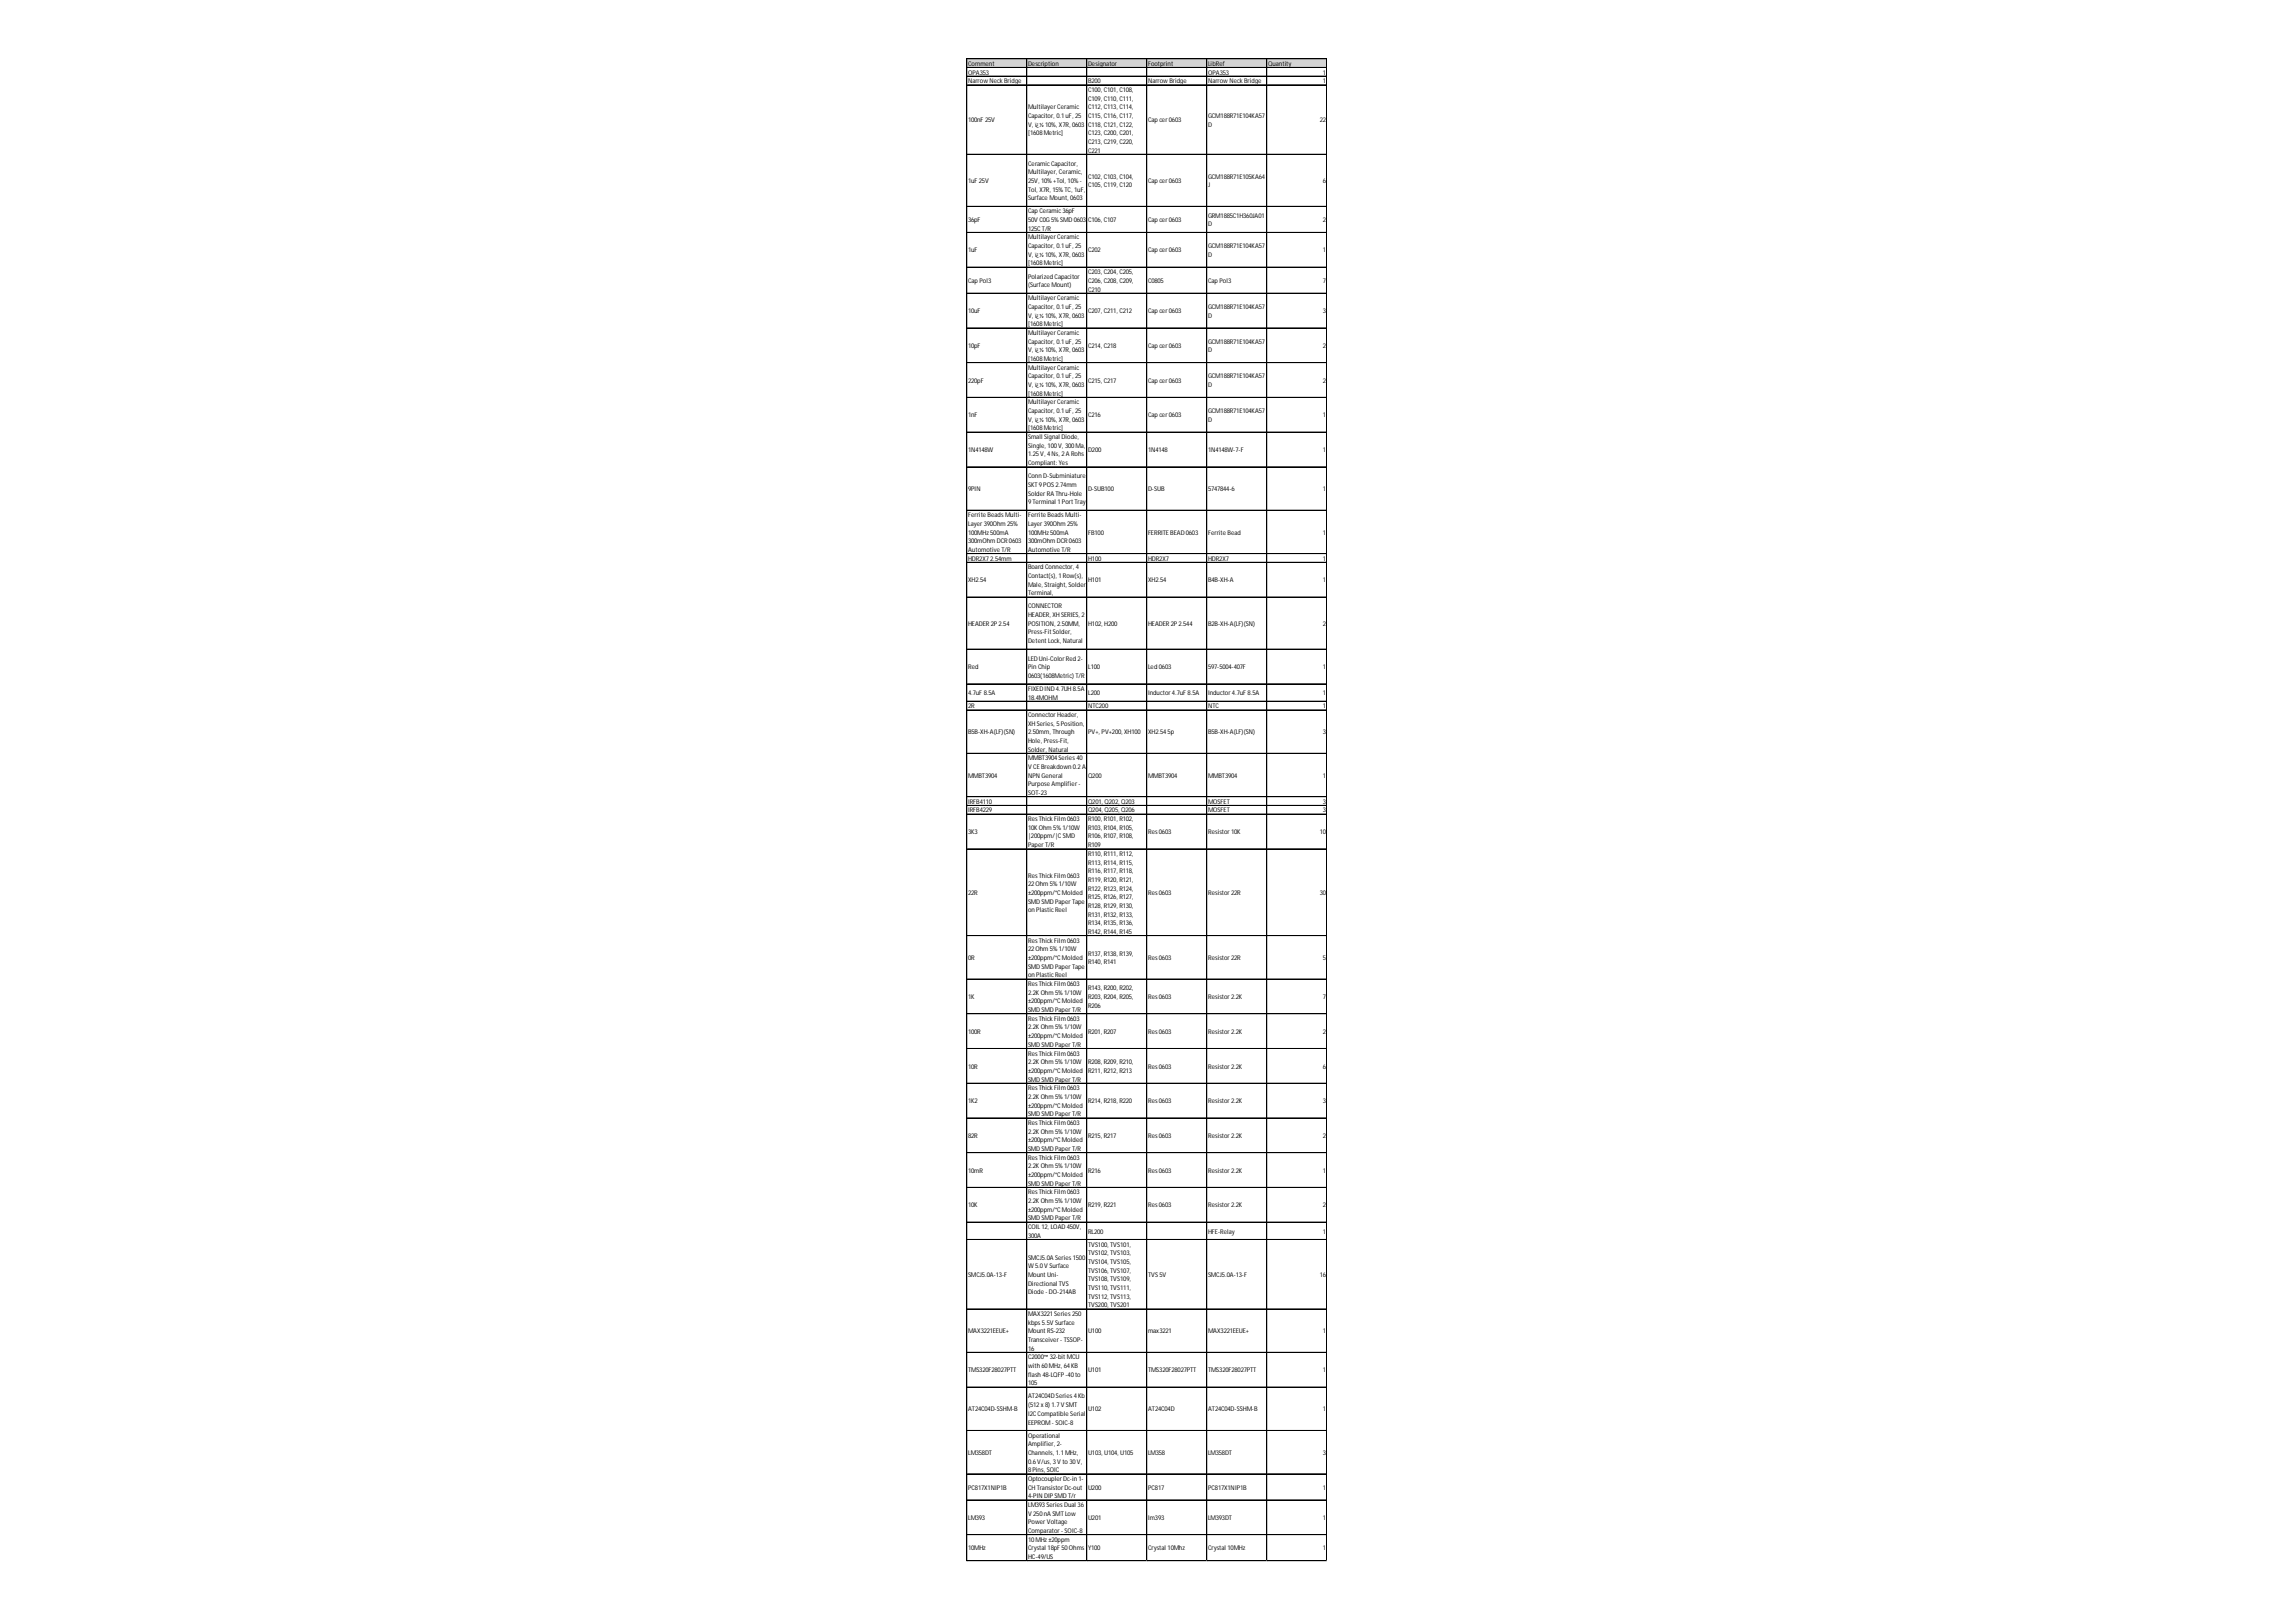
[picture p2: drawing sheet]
<svg xmlns="http://www.w3.org/2000/svg" width="297mm" height="210mm" viewBox="0 0 297 210" stroke-linecap="round" stroke-linejoin="round" font-family="sans-serif">
<defs><g id="words">
<g font-size=".8">
<text x="125.2" y="8.5">Comment</text>
<text x="125.2" y="9.6">OPA353</text>
<text x="125.2" y="10.8">NarrowNeckBridge</text>
<text x="133" y="8.5">Description</text>
<text x="140.8" y="8.5">Designator</text>
<text x="140.8" y="10.8">B200</text>
<text x="140.8" y="11.9">C100, C101, C108,</text>
<text x="148.5" y="8.5">Footprint</text>
<text x="148.5" y="10.8">NarrowBridge</text>
<text x="156.3" y="8.5">LibRef</text>
<text x="156.3" y="9.6">OPA353</text>
<text x="156.3" y="10.8">NarrowNeckBridge</text>
<text x="164" y="8.5">Quantity</text>
<text x="171.1" y="9.6">1</text>
<text x="171.1" y="10.8">1</text>
<text x="125.2" y="15.8">100nF 25V</text>
<text x="133" y="14.1">MultilayerCeramic</text>
<text x="133" y="15.3">Capacitor, 0.1uF, 25</text>
<text x="133" y="16.4">V, ï¿½ 10%, X7R, 0603</text>
<text x="133" y="17.5">[1608Metric]</text>
<text x="140.8" y="13">C109, C110, C111,</text>
<text x="140.8" y="14.1">C112, C113, C114,</text>
<text x="140.8" y="15.3">C115, C116, C117,</text>
<text x="140.8" y="16.4">C118, C121, C122,</text>
<text x="140.8" y="17.5">C123, C200, C201,</text>
<text x="148.5" y="15.8">Cap cer0603</text>
<text x="156.3" y="15.3">GCM188R71E104KA57</text>
<text x="156.3" y="16.4">D</text>
<text x="170.7" y="15.8">22</text>
<text x="125.2" y="23.7">1uF 25V</text>
<text x="133" y="21.4">CeramicCapacitor,</text>
<text x="133" y="22.6">Multilayer, Ceramic,</text>
<text x="133" y="23.7">25V, 10%+Tol, 10%-</text>
<text x="140.8" y="18.6">C213, C219, C220,</text>
<text x="140.8" y="19.8">C221</text>
<text x="140.8" y="23.1">C102, C103, C104,</text>
<text x="148.5" y="23.7">Cap cer0603</text>
<text x="156.3" y="23.1">GCM188R71E105KA64</text>
<text x="171.1" y="23.7">6</text>
<text x="125.2" y="28.7">36pF</text>
<text x="133" y="24.8">Tol, X7R, 15%TC, 1uF,</text>
<text x="133" y="25.9">Surface Mount, 0603</text>
<text x="133" y="27.6">Cap Ceramic36pF</text>
<text x="133" y="28.7">50V C0G5%SMD 0603</text>
<text x="133" y="29.9">125CT/R</text>
<text x="140.8" y="24.2">C105, C119, C120</text>
<text x="140.8" y="28.7">C106, C107</text>
<text x="148.5" y="28.7">Cap cer0603</text>
<text x="156.3" y="24.2">J</text>
<text x="156.3" y="28.2">GRM1885C1H360JA01</text>
<text x="156.3" y="29.3">D</text>
<text x="171.1" y="28.7">2</text>
<text x="125.2" y="32.7">1uF</text>
<text x="133" y="31">MultilayerCeramic</text>
<text x="133" y="32.1">Capacitor, 0.1uF, 25</text>
<text x="133" y="33.2">V, ï¿½ 10%, X7R, 0603</text>
<text x="133" y="34.4">[1608Metric]</text>
<text x="140.8" y="32.7">C202</text>
<text x="140.8" y="35.5">C203, C204, C205,</text>
<text x="148.5" y="32.7">Cap cer0603</text>
<text x="156.3" y="32.1">GCM188R71E104KA57</text>
<text x="156.3" y="33.2">D</text>
<text x="171.1" y="32.7">1</text>
<text x="125.2" y="36.6">Cap Pol3</text>
<text x="125.2" y="40.5">10uF</text>
<text x="133" y="36">Polarized Capacitor</text>
<text x="133" y="37.2">(Surface Mount)</text>
<text x="133" y="38.9">MultilayerCeramic</text>
<text x="133" y="40">Capacitor, 0.1uF, 25</text>
<text x="133" y="41.1">V, ï¿½ 10%, X7R, 0603</text>
<text x="140.8" y="36.6">C206, C208, C209,</text>
<text x="140.8" y="37.7">C210</text>
<text x="140.8" y="40.5">C207, C211, C212</text>
<text x="148.5" y="36.6">C0805</text>
<text x="148.5" y="40.5">Cap cer0603</text>
<text x="156.3" y="36.6">Cap Pol3</text>
<text x="156.3" y="40">GCM188R71E104KA57</text>
<text x="156.3" y="41.1">D</text>
<text x="171.1" y="36.6">7</text>
<text x="171.1" y="40.5">3</text>
<text x="125.2" y="45">10pF</text>
<text x="133" y="42.2">[1608Metric]</text>
<text x="133" y="43.3">MultilayerCeramic</text>
<text x="133" y="44.5">Capacitor, 0.1uF, 25</text>
<text x="133" y="45.6">V, ï¿½ 10%, X7R, 0603</text>
<text x="133" y="46.7">[1608Metric]</text>
<text x="133" y="47.8">MultilayerCeramic</text>
<text x="140.8" y="45">C214, C218</text>
<text x="148.5" y="45">Cap cer0603</text>
<text x="156.3" y="44.5">GCM188R71E104KA57</text>
<text x="156.3" y="45.6">D</text>
<text x="171.1" y="45">2</text>
<text x="125.2" y="49.5">220pF</text>
<text x="133" y="49">Capacitor, 0.1uF, 25</text>
<text x="133" y="50.1">V, ï¿½ 10%, X7R, 0603</text>
<text x="133" y="51.2">[1608Metric]</text>
<text x="133" y="52.3">MultilayerCeramic</text>
<text x="133" y="53.5">Capacitor, 0.1uF, 25</text>
<text x="140.8" y="49.5">C215, C217</text>
<text x="148.5" y="49.5">Cap cer0603</text>
<text x="156.3" y="49">GCM188R71E104KA57</text>
<text x="156.3" y="50.1">D</text>
<text x="156.3" y="53.5">GCM188R71E104KA57</text>
<text x="171.1" y="49.5">2</text>
<text x="125.2" y="54">1nF</text>
<text x="125.2" y="58.5">1N4148W</text>
<text x="133" y="54.6">V, ï¿½ 10%, X7R, 0603</text>
<text x="133" y="55.7">[1608Metric]</text>
<text x="133" y="56.8">Small Signal Diode,</text>
<text x="133" y="58">Single, 100V, 300Ma,</text>
<text x="133" y="59.1">1.25V, 4Ns, 2A Rohs</text>
<text x="140.8" y="54">C216</text>
<text x="140.8" y="58.5">D200</text>
<text x="148.5" y="54">Cap cer0603</text>
<text x="148.5" y="58.5">1N4148</text>
<text x="156.3" y="54.6">D</text>
<text x="156.3" y="58.5">1N4148W-7-F</text>
<text x="171.1" y="54">1</text>
<text x="171.1" y="58.5">1</text>
<text x="125.2" y="63.6">9PIN</text>
<text x="133" y="60.2">Compliant: Yes</text>
<text x="133" y="61.9">Conn D-Subminiature</text>
<text x="133" y="63">SKT9POS2.74mm</text>
<text x="133" y="64.1">SolderRA Thru-Hole</text>
<text x="133" y="65.3">9Terminal 1PortTray</text>
<text x="140.8" y="63.6">D-SUB100</text>
<text x="148.5" y="63.6">D-SUB</text>
<text x="156.3" y="63.6">5747844-6</text>
<text x="171.1" y="63.6">1</text>
<text x="125.2" y="66.9">Ferrite BeadsMulti-</text>
<text x="125.2" y="68.1">Layer390Ohm 25%</text>
<text x="125.2" y="69.2">100MHz 500mA</text>
<text x="125.2" y="70.3">300mOhm DCR0603</text>
<text x="125.2" y="71.4">Automotive T/R</text>
<text x="133" y="66.9">Ferrite BeadsMulti-</text>
<text x="133" y="68.1">Layer390Ohm 25%</text>
<text x="133" y="69.2">100MHz 500mA</text>
<text x="133" y="70.3">300mOhm DCR0603</text>
<text x="133" y="71.4">Automotive T/R</text>
<text x="140.8" y="69.2">FB100</text>
<text x="148.5" y="69.2">FERRITEBEAD 0603</text>
<text x="156.3" y="69.2">Ferrite Bead</text>
<text x="171.1" y="69.2">1</text>
<text x="125.2" y="72.6">HDR2X72.54mm</text>
<text x="125.2" y="75.4">XH2.54</text>
<text x="133" y="73.7">Board Connector, 4</text>
<text x="133" y="74.8">Contact(s), 1Row(s),</text>
<text x="133" y="75.9">Male, Straight, Solder</text>
<text x="133" y="77.1">Terminal,</text>
<text x="140.8" y="72.6">H100</text>
<text x="140.8" y="75.4">H101</text>
<text x="148.5" y="72.6">HDR2X7</text>
<text x="148.5" y="75.4">XH2.54</text>
<text x="156.3" y="72.6">HDR2X7</text>
<text x="156.3" y="75.4">B4B-XH-A</text>
<text x="171.1" y="72.6">1</text>
<text x="171.1" y="75.4">1</text>
<text x="125.2" y="81">HEADER2P2.54</text>
<text x="133" y="78.7">CONNECTOR</text>
<text x="133" y="79.9">HEADER, XH SERIES, 2</text>
<text x="133" y="81">POSITION, 2.50MM,</text>
<text x="133" y="82.1">Press-FitSolder,</text>
<text x="133" y="83.2">DetentLock, Natural</text>
<text x="140.8" y="81">H102, H200</text>
<text x="148.5" y="81">HEADER2P2.544</text>
<text x="156.3" y="81">B2B-XH-A(LF)(SN)</text>
<text x="171.1" y="81">2</text>
<text x="125.2" y="86.6">Red</text>
<text x="125.2" y="90">4.7uF 8.5A</text>
<text x="133" y="85.5">LED Uni-ColorRed 2-</text>
<text x="133" y="86.6">Pin Chip</text>
<text x="133" y="87.7">0603(1608Metric) T/R</text>
<text x="133" y="89.4">FIXED IND 4.7UH 8.5A</text>
<text x="140.8" y="86.6">L100</text>
<text x="140.8" y="90">L200</text>
<text x="148.5" y="86.6">Led 0603</text>
<text x="148.5" y="90">Inductor4.7uF 8.5A</text>
<text x="156.3" y="86.6">597-5004-407F</text>
<text x="156.3" y="90">Inductor4.7uF 8.5A</text>
<text x="171.1" y="86.6">1</text>
<text x="171.1" y="90">1</text>
<text x="125.2" y="91.7">2R</text>
<text x="125.2" y="95">B5B-XH-A(LF)(SN)</text>
<text x="133" y="90.5">18.4MOHM</text>
<text x="133" y="92.8">ConnectorHeader,</text>
<text x="133" y="93.9">XH Series, 5Position,</text>
<text x="133" y="95">2.50mm, Through</text>
<text x="140.8" y="91.7">NTC200</text>
<text x="140.8" y="95">PV+, PV+200, XH100</text>
<text x="148.5" y="95">XH2.545p</text>
<text x="156.3" y="91.7">NTC</text>
<text x="156.3" y="95">B5B-XH-A(LF)(SN)</text>
<text x="171.1" y="91.7">1</text>
<text x="171.1" y="95">3</text>
<text x="125.2" y="100.6">MMBT3904</text>
<text x="133" y="96.2">Hole, Press-Fit,</text>
<text x="133" y="97.3">Solder, Natural</text>
<text x="133" y="98.4">MMBT3904Series40</text>
<text x="133" y="99.5">V CE Breakdown 0.2A</text>
<text x="133" y="100.6">NPN General</text>
<text x="133" y="101.8">Purpose Amplifier-</text>
<text x="140.8" y="100.6">Q200</text>
<text x="148.5" y="100.6">MMBT3904</text>
<text x="156.3" y="100.6">MMBT3904</text>
<text x="171.1" y="100.6">1</text>
<text x="125.2" y="104">IRFB4110</text>
<text x="125.2" y="105.1">IRFB4229</text>
<text x="125.2" y="107.9">3K3</text>
<text x="133" y="102.9">SOT-23</text>
<text x="133" y="106.3">ResThickFilm 0603</text>
<text x="133" y="107.4">10KOhm 5%1/10W</text>
<text x="140.8" y="104">Q201, Q202, Q203</text>
<text x="140.8" y="105.1">Q204, Q205, Q206</text>
<text x="140.8" y="106.3">R100, R101, R102,</text>
<text x="140.8" y="107.4">R103, R104, R105,</text>
<text x="148.5" y="107.9">Res0603</text>
<text x="156.3" y="104">MOSFET</text>
<text x="156.3" y="105.1">MOSFET</text>
<text x="156.3" y="107.9">Resistor10K</text>
<text x="170.7" y="107.9">10</text>
<text x="171.1" y="104">3</text>
<text x="171.1" y="105.1">3</text>
<text x="133" y="108.5">|200ppm/|CSMD</text>
<text x="133" y="109.6">PaperT/R</text>
<text x="133" y="113.6">ResThickFilm 0603</text>
<text x="140.8" y="108.5">R106, R107, R108,</text>
<text x="140.8" y="109.6">R109</text>
<text x="140.8" y="110.8">R110, R111, R112,</text>
<text x="140.8" y="111.9">R113, R114, R115,</text>
<text x="140.8" y="113">R116, R117, R118,</text>
<text x="125.2" y="115.8">22R</text>
<text x="133" y="114.7">22Ohm 5%1/10W</text>
<text x="133" y="115.8">±200ppm/°CMolded</text>
<text x="133" y="116.9">SMD SMD PaperTape</text>
<text x="133" y="118.1">on PlasticReel</text>
<text x="140.8" y="114.1">R119, R120, R121,</text>
<text x="140.8" y="115.2">R122, R123, R124,</text>
<text x="140.8" y="116.4">R125, R126, R127,</text>
<text x="140.8" y="117.5">R128, R129, R130,</text>
<text x="140.8" y="118.6">R131, R132, R133,</text>
<text x="140.8" y="119.7">R134, R135, R136,</text>
<text x="148.5" y="115.8">Res0603</text>
<text x="156.3" y="115.8">Resistor22R</text>
<text x="170.7" y="115.8">30</text>
<text x="125.2" y="124.2">0R</text>
<text x="133" y="122">ResThickFilm 0603</text>
<text x="133" y="123.1">22Ohm 5%1/10W</text>
<text x="133" y="124.2">±200ppm/°CMolded</text>
<text x="133" y="125.4">SMD SMD PaperTape</text>
<text x="140.8" y="120.9">R142, R144, R145</text>
<text x="140.8" y="123.7">R137, R138, R139,</text>
<text x="140.8" y="124.8">R140, R141</text>
<text x="148.5" y="124.2">Res0603</text>
<text x="156.3" y="124.2">Resistor22R</text>
<text x="171.1" y="124.2">5</text>
<text x="125.2" y="129.3">1K</text>
<text x="133" y="126.5">on PlasticReel</text>
<text x="133" y="127.6">ResThickFilm 0603</text>
<text x="133" y="128.7">2.2KOhm 5%1/10W</text>
<text x="133" y="129.9">±200ppm/°CMolded</text>
<text x="133" y="131">SMD SMD PaperT/R</text>
<text x="140.8" y="128.2">R143, R200, R202,</text>
<text x="140.8" y="129.3">R203, R204, R205,</text>
<text x="140.8" y="130.4">R206</text>
<text x="148.5" y="129.3">Res0603</text>
<text x="156.3" y="129.3">Resistor2.2K</text>
<text x="171.1" y="129.3">7</text>
<text x="125.2" y="133.8">100R</text>
<text x="133" y="132.1">ResThickFilm 0603</text>
<text x="133" y="133.2">2.2KOhm 5%1/10W</text>
<text x="133" y="134.3">±200ppm/°CMolded</text>
<text x="133" y="135.5">SMD SMD PaperT/R</text>
<text x="133" y="136.6">ResThickFilm 0603</text>
<text x="133" y="137.7">2.2KOhm 5%1/10W</text>
<text x="140.8" y="133.8">R201, R207</text>
<text x="140.8" y="137.7">R208, R209, R210,</text>
<text x="148.5" y="133.8">Res0603</text>
<text x="156.3" y="133.8">Resistor2.2K</text>
<text x="171.1" y="133.8">2</text>
<text x="125.2" y="138.3">10R</text>
<text x="125.2" y="142.8">1K2</text>
<text x="133" y="138.8">±200ppm/°CMolded</text>
<text x="133" y="140">SMD SMD PaperT/R</text>
<text x="133" y="141.1">ResThickFilm 0603</text>
<text x="133" y="142.2">2.2KOhm 5%1/10W</text>
<text x="133" y="143.3">±200ppm/°CMolded</text>
<text x="140.8" y="138.8">R211, R212, R213</text>
<text x="140.8" y="142.8">R214, R218, R220</text>
<text x="148.5" y="138.3">Res0603</text>
<text x="148.5" y="142.8">Res0603</text>
<text x="156.3" y="138.3">Resistor2.2K</text>
<text x="156.3" y="142.8">Resistor2.2K</text>
<text x="171.1" y="138.3">6</text>
<text x="171.1" y="142.8">3</text>
<text x="125.2" y="147.3">82R</text>
<text x="133" y="144.5">SMD SMD PaperT/R</text>
<text x="133" y="145.6">ResThickFilm 0603</text>
<text x="133" y="146.7">2.2KOhm 5%1/10W</text>
<text x="133" y="147.8">±200ppm/°CMolded</text>
<text x="133" y="149">SMD SMD PaperT/R</text>
<text x="140.8" y="147.3">R215, R217</text>
<text x="148.5" y="147.3">Res0603</text>
<text x="156.3" y="147.3">Resistor2.2K</text>
<text x="171.1" y="147.3">2</text>
<text x="125.2" y="151.8">10mR</text>
<text x="133" y="150.1">ResThickFilm 0603</text>
<text x="133" y="151.2">2.2KOhm 5%1/10W</text>
<text x="133" y="152.3">±200ppm/°CMolded</text>
<text x="133" y="153.4">SMD SMD PaperT/R</text>
<text x="133" y="154.6">ResThickFilm 0603</text>
<text x="133" y="155.7">2.2KOhm 5%1/10W</text>
<text x="140.8" y="151.8">R216</text>
<text x="148.5" y="151.8">Res0603</text>
<text x="156.3" y="151.8">Resistor2.2K</text>
<text x="171.1" y="151.8">1</text>
<text x="125.2" y="156.3">10K</text>
<text x="133" y="156.8">±200ppm/°CMolded</text>
<text x="133" y="157.9">SMD SMD PaperT/R</text>
<text x="133" y="159.1">COIL12, LOAD 450V,</text>
<text x="133" y="160.2">300A</text>
<text x="140.8" y="156.3">R219, R221</text>
<text x="140.8" y="159.6">RL200</text>
<text x="140.8" y="161.3">TVS100, TVS101,</text>
<text x="148.5" y="156.3">Res0603</text>
<text x="156.3" y="156.3">Resistor2.2K</text>
<text x="156.3" y="159.6">HFE-Relay</text>
<text x="171.1" y="156.3">2</text>
<text x="171.1" y="159.6">1</text>
<text x="125.2" y="165.2">SMCJ5.0A-13-F</text>
<text x="133" y="163">SMCJ5.0A Series1500</text>
<text x="133" y="164.1">W5.0V Surface</text>
<text x="133" y="165.2">Mount Uni-</text>
<text x="133" y="166.4">Directional TVS</text>
<text x="133" y="167.5">Diode - DO-214AB</text>
<text x="140.8" y="162.4">TVS102, TVS103,</text>
<text x="140.8" y="163.6">TVS104, TVS105,</text>
<text x="140.8" y="164.7">TVS106, TVS107,</text>
<text x="140.8" y="165.8">TVS108, TVS109,</text>
<text x="140.8" y="166.9">TVS110, TVS111,</text>
<text x="148.5" y="165.2">TVS5V</text>
<text x="156.3" y="165.2">SMCJ5.0A-13-F</text>
<text x="170.7" y="165.2">16</text>
<text x="125.2" y="172.5">MAX3221EEUE+</text>
<text x="133" y="170.3">MAX3221Series250</text>
<text x="133" y="171.4">kbps5.5V Surface</text>
<text x="133" y="172.5">Mount RS-232</text>
<text x="133" y="173.7">Transceiver- TSSOP-</text>
<text x="140.8" y="168.1">TVS112, TVS113,</text>
<text x="140.8" y="169.2">TVS200, TVS201</text>
<text x="140.8" y="172.5">U100</text>
<text x="148.5" y="172.5">max3221</text>
<text x="156.3" y="172.5">MAX3221EEUE+</text>
<text x="171.1" y="172.5">1</text>
<text x="125.2" y="177.6">TMS320F28027PTT</text>
<text x="133" y="174.8">16</text>
<text x="133" y="175.9">C2000™ 32-bitMCU</text>
<text x="133" y="177">with 60MHz, 64KB</text>
<text x="133" y="178.2">flash 48-LQFP-40to</text>
<text x="133" y="179.3">105</text>
<text x="140.8" y="177.6">U101</text>
<text x="148.5" y="177.6">TMS320F28027PTT</text>
<text x="156.3" y="177.6">TMS320F28027PTT</text>
<text x="171.1" y="177.6">1</text>
<text x="125.2" y="182.7">AT24C04D-SSHM-B</text>
<text x="133" y="181">AT24C04D Series4Kb</text>
<text x="133" y="182.1">(512x8) 1.7V SMT</text>
<text x="133" y="183.2">I2CCompatible Serial</text>
<text x="133" y="184.3">EEPROM- SOIC-8</text>
<text x="140.8" y="182.7">U102</text>
<text x="148.5" y="182.7">AT24C04D</text>
<text x="156.3" y="182.7">AT24C04D-SSHM-B</text>
<text x="171.1" y="182.7">1</text>
<text x="125.2" y="188.3">LM358DT</text>
<text x="133" y="186">Operational</text>
<text x="133" y="187.2">Amplifier, 2-</text>
<text x="133" y="188.3">Channels, 1.1MHz,</text>
<text x="133" y="189.4">0.6V/us, 3V to 30V,</text>
<text x="133" y="190.5">8Pins, SOIC</text>
<text x="133" y="191.6">OptocouplerDc-in 1-</text>
<text x="140.8" y="188.3">U103, U104, U105</text>
<text x="148.5" y="188.3">LM358</text>
<text x="156.3" y="188.3">LM358DT</text>
<text x="171.1" y="188.3">3</text>
<text x="125.2" y="192.8">PC817X1NIP1B</text>
<text x="125.2" y="196.7">LM393</text>
<text x="133" y="192.8">CH TransistorDc-out</text>
<text x="133" y="193.9">4-PIN DIPSMD T/r</text>
<text x="133" y="195">LM393SeriesDual 36</text>
<text x="133" y="196.1">V 250nA SMTLow</text>
<text x="133" y="197.3">PowerVoltage</text>
<text x="140.8" y="192.8">U200</text>
<text x="140.8" y="196.7">U201</text>
<text x="148.5" y="192.8">PC817</text>
<text x="148.5" y="196.7">lm393</text>
<text x="156.3" y="192.8">PC817X1NIP1B</text>
<text x="156.3" y="196.7">LM393DT</text>
<text x="171.1" y="192.8">1</text>
<text x="171.1" y="196.7">1</text>
<text x="125.2" y="200.6">10MHz</text>
<text x="133" y="198.4">Comparator- SOIC-8</text>
<text x="133" y="199.5">10MHz ±20ppm</text>
<text x="133" y="200.6">Crystal 18pF 50Ohms</text>
<text x="133" y="201.8">HC-49/US</text>
<text x="140.8" y="200.6">Y100</text>
<text x="148.5" y="200.6">Crystal 10Mhz</text>
<text x="156.3" y="200.6">Crystal 10MHz</text>
<text x="171.1" y="200.6">1</text>
</g>
</g></defs>
<path d="M125.1 7.6h46.6v1.2h-46.6z" fill="#d3d3d3"/>
<g fill="none" stroke="#000" stroke-width=".13">
<path d="M125.1 7.6v194.4M125.1 7.6h46.6M125.1 8.7h46.6M125.1 8.8h46.6M125.1 9.9h46.6M125.1 11h46.6M125.1 20h46.6M132.8 7.7v194.3M132.9 7.7v194.3M140.6 7.7v194.3M148.4 7.7v194.3M156.1 7.7v194.3"/>
<path d="M163.9 7.7v194.3M171.6 7.7v194.3M171.7 7.7v194.3M125.1 26.7h46.6M125.1 30.1h46.6M125.1 34.6h46.6M125.1 37.9h46.6M125.1 38h46.6M125.1 42.4h46.6M125.1 42.5h46.6M125.1 46.9h46.6M125.1 47h46.6"/>
<path d="M125.1 51.4h46.6M125.1 55.9h46.6M125.1 60.4h46.6M125.1 66h46.6M125.1 66.1h46.6M125.1 71.6h46.6M125.1 71.7h46.6M125.1 72.8h46.6M125.1 77.3h46.6M125.1 84h46.6M125.1 88.5h46.6M125.1 90.7h46.6"/>
<path d="M125.1 91.9h46.6M125.1 97.5h46.6M125.1 103.1h46.6M125.1 104.2h46.6M125.1 104.3h46.6M125.1 105.3h46.6M125.1 105.4h46.6M125.1 109.8h46.6M125.1 109.9h46.6M125.1 121.1h46.6M125.1 126.7h46.6M125.1 131.2h46.6"/>
<path d="M125.1 135.7h46.6M125.1 140.2h46.6M125.1 144.7h46.6M125.1 149.2h46.6M125.1 153.7h46.6M125.1 158.2h46.6M125.1 160.4h46.6M125.1 169.4h46.6M125.1 175h46.6M125.1 179.5h46.6M125.1 185.1h46.6M125.1 190.7h46.6"/>
<path d="M125.1 190.8h46.6M125.1 194.1h46.6M125.1 198.6h46.6M125.1 202h46.6"/>
</g>
<path d="M125.1 202v.1" fill="none" stroke="#dadcdd" stroke-width=".13"/>
<path d="M125.1 202v.1z" fill="#dadcdd"/>
<path d="M132.8 202v.1" fill="none" stroke="#dadcdd" stroke-width=".13"/>
<path d="M132.8 202l.1 .1z" fill="#dadcdd"/>
<path d="M140.6 202v.1" fill="none" stroke="#dadcdd" stroke-width=".13"/>
<path d="M140.6 202l.1 .1z" fill="#dadcdd"/>
<path d="M148.4 202v.1" fill="none" stroke="#dadcdd" stroke-width=".13"/>
<path d="M148.4 202v.1z" fill="#dadcdd"/>
<path d="M156.1 202v.1" fill="none" stroke="#dadcdd" stroke-width=".13"/>
<path d="M156.1 202l.1 .1z" fill="#dadcdd"/>
<path d="M163.9 202v.1" fill="none" stroke="#dadcdd" stroke-width=".13"/>
<path d="M163.9 202v.1z" fill="#dadcdd"/>
<path d="M171.6 202v.1" fill="none" stroke="#dadcdd" stroke-width=".13"/>
<path d="M171.6 202l.1 .1z" fill="#dadcdd"/>
<path d="M171.7 9.9h.1" fill="none" stroke="#dadcdd" stroke-width=".13"/>
<path d="M171.7 11h.1" fill="none" stroke="#dadcdd" stroke-width=".13"/>
<path d="M171.7 20h.1" fill="none" stroke="#dadcdd" stroke-width=".13"/>
<path d="M171.7 26.7h.1" fill="none" stroke="#dadcdd" stroke-width=".13"/>
<path d="M171.7 30.1h.1" fill="none" stroke="#dadcdd" stroke-width=".13"/>
<path d="M171.7 34.6h.1" fill="none" stroke="#dadcdd" stroke-width=".13"/>
<path d="M171.7 37.9h.1" fill="none" stroke="#dadcdd" stroke-width=".13"/>
<path d="M171.7 42.4h.1" fill="none" stroke="#dadcdd" stroke-width=".13"/>
<path d="M171.7 46.9h.1" fill="none" stroke="#dadcdd" stroke-width=".13"/>
<path d="M171.7 51.4h.1" fill="none" stroke="#dadcdd" stroke-width=".13"/>
<path d="M171.7 55.9h.1" fill="none" stroke="#dadcdd" stroke-width=".13"/>
<path d="M171.7 60.4h.1" fill="none" stroke="#dadcdd" stroke-width=".13"/>
<path d="M171.7 66h.1" fill="none" stroke="#dadcdd" stroke-width=".13"/>
<path d="M171.7 71.6h.1" fill="none" stroke="#dadcdd" stroke-width=".13"/>
<path d="M171.7 72.8h.1" fill="none" stroke="#dadcdd" stroke-width=".13"/>
<path d="M171.7 77.3h.1" fill="none" stroke="#dadcdd" stroke-width=".13"/>
<path d="M171.7 84h.1" fill="none" stroke="#dadcdd" stroke-width=".13"/>
<path d="M171.7 88.5h.1" fill="none" stroke="#dadcdd" stroke-width=".13"/>
<path d="M171.7 90.7h.1" fill="none" stroke="#dadcdd" stroke-width=".13"/>
<path d="M171.7 91.9h.1" fill="none" stroke="#dadcdd" stroke-width=".13"/>
<path d="M171.7 97.5h.1" fill="none" stroke="#dadcdd" stroke-width=".13"/>
<path d="M171.7 103.1h.1" fill="none" stroke="#dadcdd" stroke-width=".13"/>
<path d="M171.7 104.2h.1" fill="none" stroke="#dadcdd" stroke-width=".13"/>
<path d="M171.7 105.3h.1" fill="none" stroke="#dadcdd" stroke-width=".13"/>
<path d="M171.7 109.8h.1" fill="none" stroke="#dadcdd" stroke-width=".13"/>
<path d="M171.7 121.1h.1" fill="none" stroke="#dadcdd" stroke-width=".13"/>
<path d="M171.7 126.7h.1" fill="none" stroke="#dadcdd" stroke-width=".13"/>
<path d="M171.7 131.2h.1" fill="none" stroke="#dadcdd" stroke-width=".13"/>
<path d="M171.7 135.7h.1" fill="none" stroke="#dadcdd" stroke-width=".13"/>
<path d="M171.7 140.2h.1" fill="none" stroke="#dadcdd" stroke-width=".13"/>
<path d="M171.7 144.7h.1" fill="none" stroke="#dadcdd" stroke-width=".13"/>
<path d="M171.7 149.2h.1" fill="none" stroke="#dadcdd" stroke-width=".13"/>
<path d="M171.7 153.7h.1" fill="none" stroke="#dadcdd" stroke-width=".13"/>
<path d="M171.7 158.2h.1" fill="none" stroke="#dadcdd" stroke-width=".13"/>
<path d="M171.7 160.4h.1" fill="none" stroke="#dadcdd" stroke-width=".13"/>
<path d="M171.7 169.4h.1" fill="none" stroke="#dadcdd" stroke-width=".13"/>
<path d="M171.7 175h.1" fill="none" stroke="#dadcdd" stroke-width=".13"/>
<path d="M171.7 179.5h.1" fill="none" stroke="#dadcdd" stroke-width=".13"/>
<path d="M171.7 185.1h.1" fill="none" stroke="#dadcdd" stroke-width=".13"/>
<path d="M171.7 190.7h.1" fill="none" stroke="#dadcdd" stroke-width=".13"/>
<path d="M171.7 194.1h.1" fill="none" stroke="#dadcdd" stroke-width=".13"/>
<path d="M171.7 198.6h.1" fill="none" stroke="#dadcdd" stroke-width=".13"/>
<path d="M171.7 202h.1" fill="none" stroke="#dadcdd" stroke-width=".13"/>
<use href="#words"/>
</svg>
